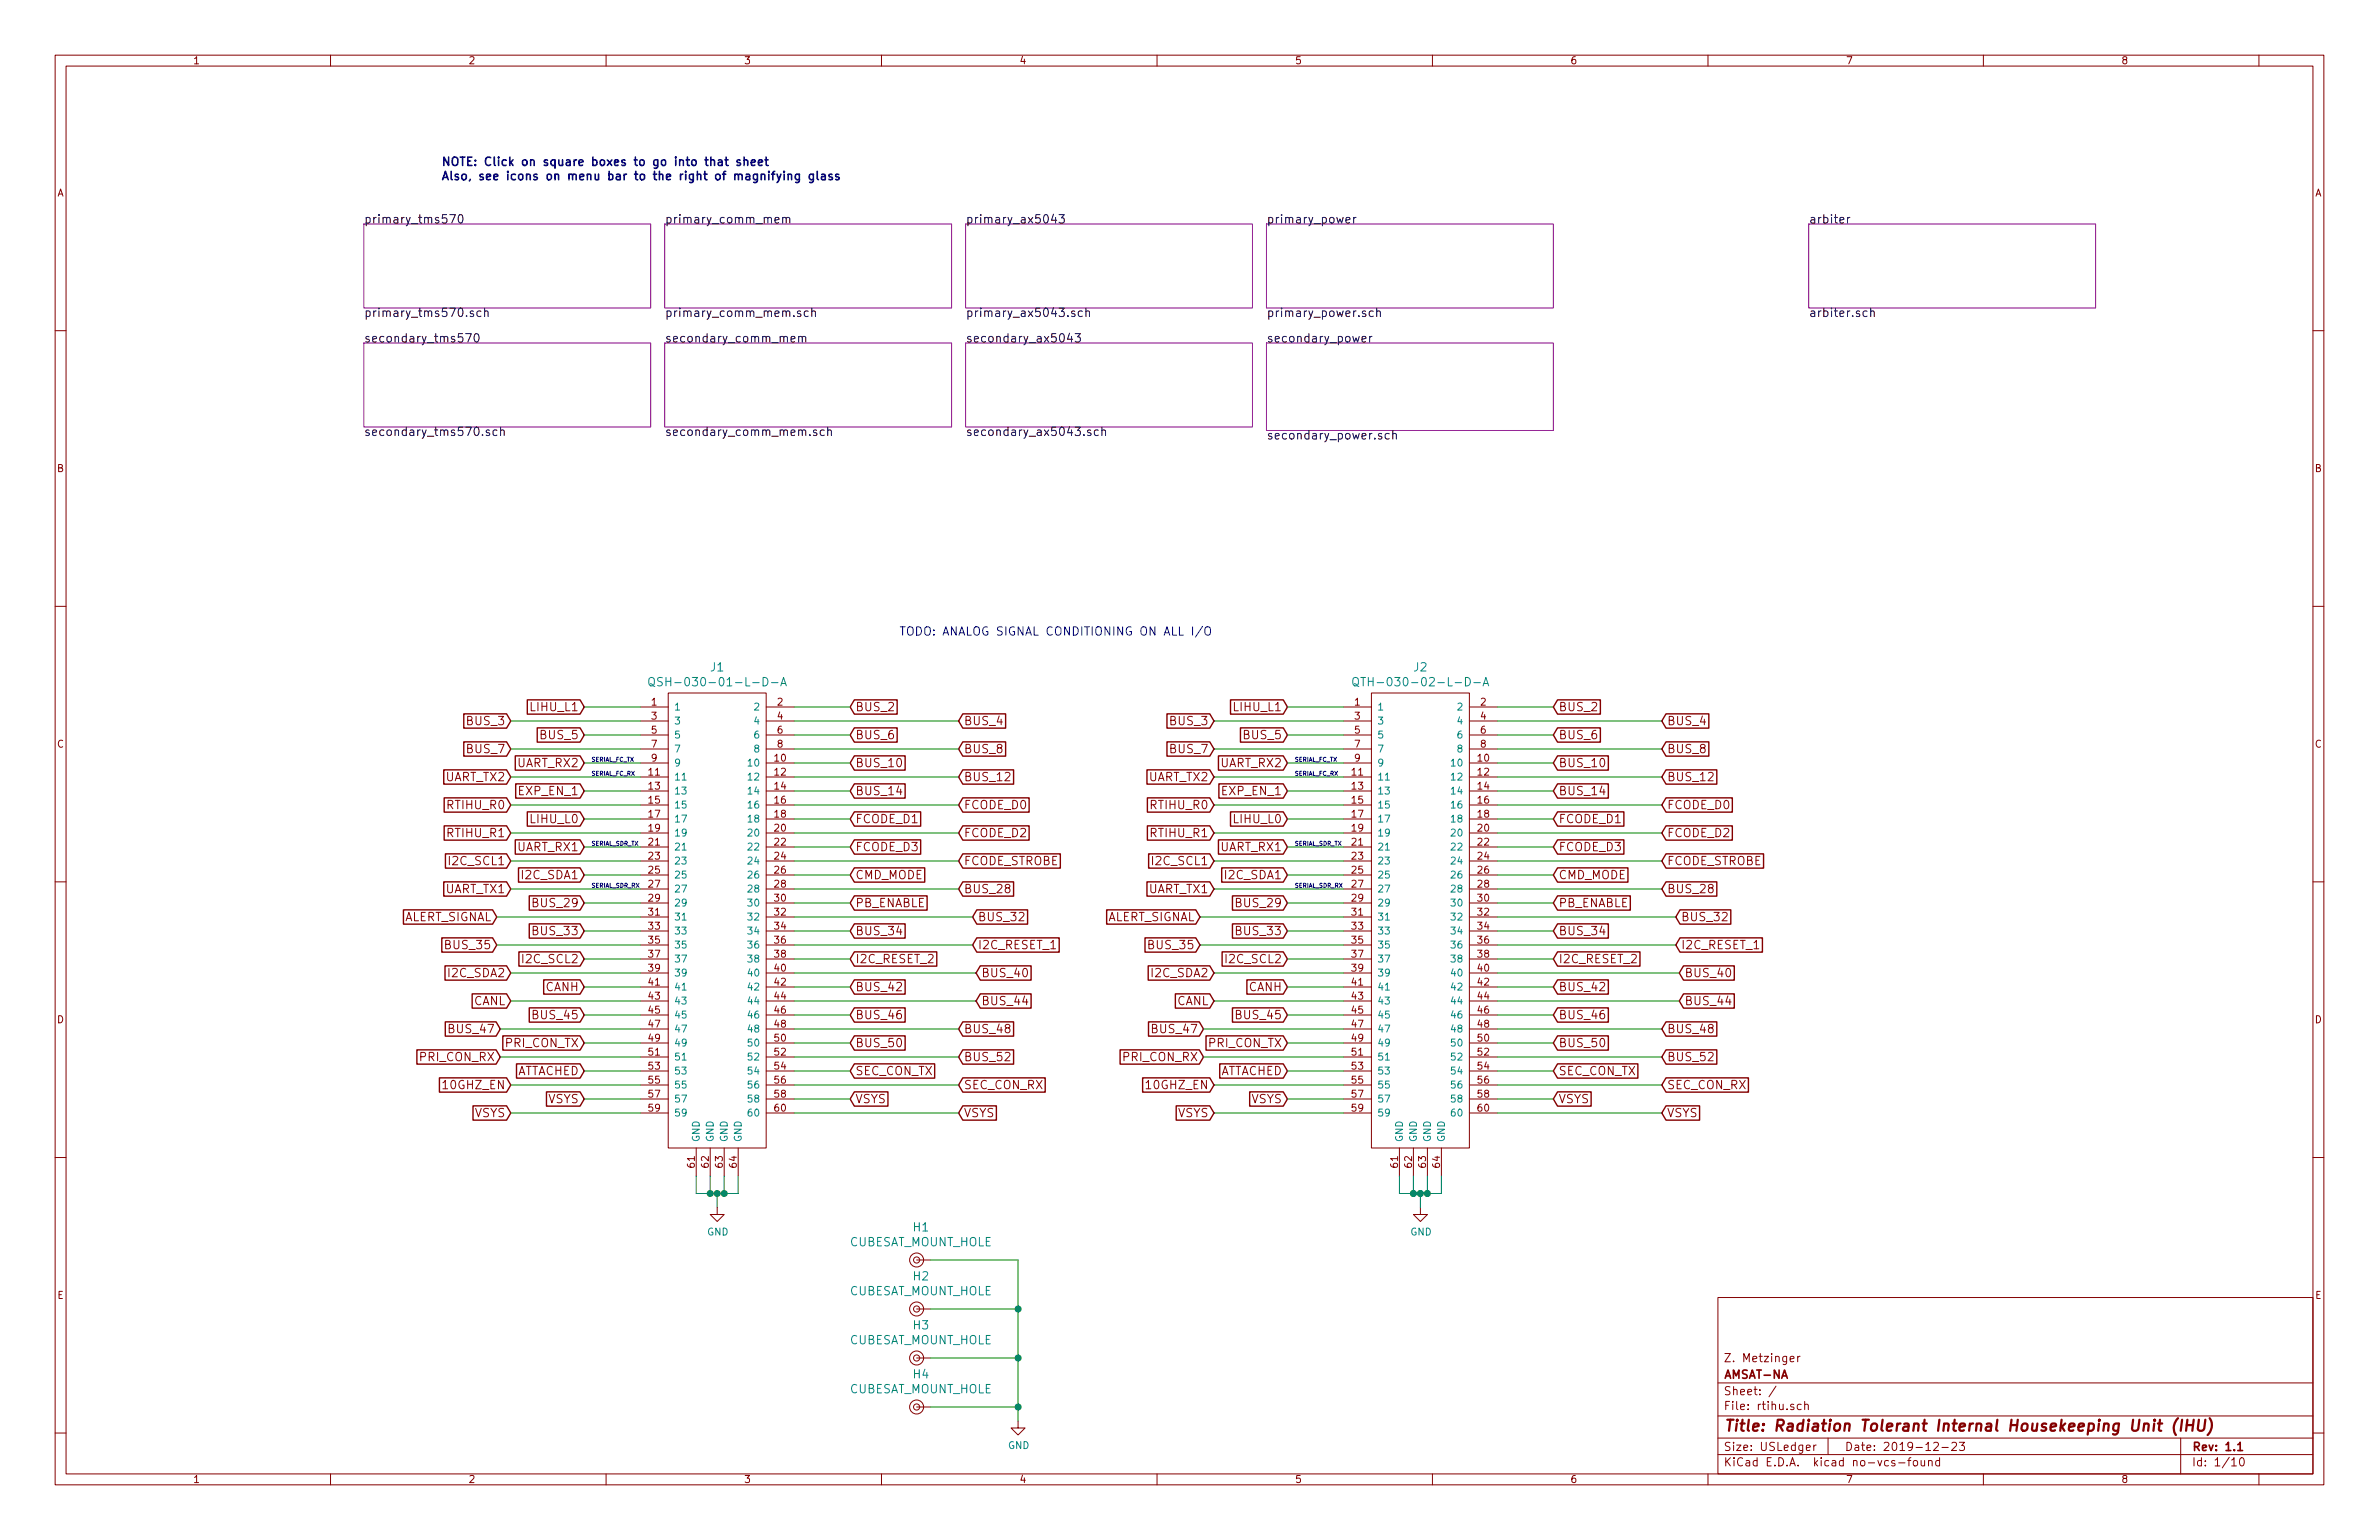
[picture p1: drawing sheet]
<svg xmlns="http://www.w3.org/2000/svg" width="432mm" height="279mm" viewBox="0 0 432 279" stroke-linecap="round" stroke-linejoin="round" font-family="sans-serif">
<defs><g id="words">
<text font-size="2.8" fill="#840000" x="312.8" y="259.7">Title: Radiation Tolerant Internal Housekeeping Unit (IHU)</text>
<g font-size="2.1" fill="#0000c2">
<text x="80" y="30.1">NOTE: Click on square boxes to go into that sheet</text>
<text x="80" y="32.7">Also, see icons on menu bar to the right of magnifying glass</text>
<text x="163.2" y="115.3">TODO: ANALOG SIGNAL CONDITIONING ON ALL I/O</text>
</g>
<g font-size="2.1">
<text x="66" y="40.5">primary_tms570</text>
<text x="120.6" y="40.5">primary_comm_mem</text>
<text x="175.3" y="40.5">primary_ax5043</text>
<text x="229.9" y="40.5">primary_power</text>
<text x="328.3" y="40.5">arbiter</text>
<text x="66" y="57.5">primary_tms570.sch</text>
<text x="120.6" y="57.5">primary_comm_mem.sch</text>
<text x="175.3" y="57.5">primary_ax5043.sch</text>
<text x="229.9" y="57.5">primary_power.sch</text>
<text x="328.3" y="57.5">arbiter.sch</text>
<text x="66" y="62.1">secondary_tms570</text>
<text x="120.6" y="62.1">secondary_comm_mem</text>
<text x="175.3" y="62.1">secondary_ax5043</text>
<text x="229.9" y="62.1">secondary_power</text>
<text x="66" y="79.1">secondary_tms570.sch</text>
<text x="120.6" y="79.1">secondary_comm_mem.sch</text>
<text x="175.3" y="79.1">secondary_ax5043.sch</text>
<text x="229.9" y="79.7">secondary_power.sch</text>
</g>
<g font-size="2.1" fill="#008484">
<text x="121" y="124.5">QSH-030-01-L-D-A</text>
<text x="129" y="121.8">J1</text>
<text x="248.7" y="124.5">QTH-030-02-L-D-A</text>
<text x="256.6" y="121.8">J2</text>
<text x="154" y="226.1">CUBESAT_MOUNT_HOLE</text>
<text x="165.8" y="223.4">H1</text>
<text x="165.8" y="232.3">H2</text>
<text x="154" y="235">CUBESAT_MOUNT_HOLE</text>
<text x="154" y="243.9">CUBESAT_MOUNT_HOLE</text>
<text x="165.8" y="241.2">H3</text>
<text x="165.8" y="250.1">H4</text>
<text x="154" y="252.8">CUBESAT_MOUNT_HOLE</text>
</g>
<g font-size="2.1" fill="#840000">
<text x="85" y="131.6">BUS_3</text>
<text x="96.5" y="129">LIHU_L1</text>
<text x="155.2" y="129">BUS_2</text>
<text x="174.9" y="131.6">BUS_4</text>
<text x="212.6" y="131.6">BUS_3</text>
<text x="224.2" y="129">LIHU_L1</text>
<text x="282.9" y="129">BUS_2</text>
<text x="302.5" y="131.6">BUS_4</text>
<text x="85" y="136.7">BUS_7</text>
<text x="98.3" y="134.1">BUS_5</text>
<text x="155.2" y="134.1">BUS_6</text>
<text x="174.9" y="136.7">BUS_8</text>
<text x="212.6" y="136.7">BUS_7</text>
<text x="225.9" y="134.1">BUS_5</text>
<text x="282.9" y="134.1">BUS_6</text>
<text x="302.5" y="136.7">BUS_8</text>
<text x="80.8" y="141.7">UART_TX2</text>
<text x="93.9" y="139.2">UART_RX2</text>
<text x="155.2" y="139.2">BUS_10</text>
<text x="174.9" y="141.7">BUS_12</text>
<text x="208.5" y="141.7">UART_TX2</text>
<text x="221.6" y="139.2">UART_RX2</text>
<text x="282.9" y="139.2">BUS_10</text>
<text x="302.5" y="141.7">BUS_12</text>
<text x="81.4" y="146.8">RTIHU_R0</text>
<text x="94.4" y="144.3">EXP_EN_1</text>
<text x="96.5" y="149.4">LIHU_L0</text>
<text x="155.2" y="144.3">BUS_14</text>
<text x="155.2" y="149.4">FCODE_D1</text>
<text x="174.9" y="146.8">FCODE_D0</text>
<text x="209" y="146.8">RTIHU_R0</text>
<text x="222" y="144.3">EXP_EN_1</text>
<text x="224.2" y="149.4">LIHU_L0</text>
<text x="282.9" y="144.3">BUS_14</text>
<text x="282.9" y="149.4">FCODE_D1</text>
<text x="302.5" y="146.8">FCODE_D0</text>
<text x="81.4" y="151.9">RTIHU_R1</text>
<text x="93.9" y="154.4">UART_RX1</text>
<text x="155.2" y="154.4">FCODE_D3</text>
<text x="174.9" y="151.9">FCODE_D2</text>
<text x="209" y="151.9">RTIHU_R1</text>
<text x="221.6" y="154.4">UART_RX1</text>
<text x="282.9" y="154.4">FCODE_D3</text>
<text x="302.5" y="151.9">FCODE_D2</text>
<text x="81.9" y="157">I2C_SCL1</text>
<text x="95" y="159.5">I2C_SDA1</text>
<text x="155.2" y="159.5">CMD_MODE</text>
<text x="174.9" y="157">FCODE_STROBE</text>
<text x="209.5" y="157">I2C_SCL1</text>
<text x="222.6" y="159.5">I2C_SDA1</text>
<text x="282.9" y="159.5">CMD_MODE</text>
<text x="302.5" y="157">FCODE_STROBE</text>
<text x="73" y="167.1">ALERT_SIGNAL</text>
<text x="80.8" y="162.1">UART_TX1</text>
<text x="97.1" y="164.6">BUS_29</text>
<text x="155.2" y="164.6">PB_ENABLE</text>
<text x="174.9" y="162.1">BUS_28</text>
<text x="177.4" y="167.1">BUS_32</text>
<text x="200.6" y="167.1">ALERT_SIGNAL</text>
<text x="208.5" y="162.1">UART_TX1</text>
<text x="224.7" y="164.6">BUS_29</text>
<text x="282.9" y="164.6">PB_ENABLE</text>
<text x="302.5" y="162.1">BUS_28</text>
<text x="305.1" y="167.1">BUS_32</text>
<text x="81.2" y="172.2">BUS_35</text>
<text x="97.1" y="169.7">BUS_33</text>
<text x="155.2" y="169.7">BUS_34</text>
<text x="177.4" y="172.2">I2C_RESET_1</text>
<text x="208.9" y="172.2">BUS_35</text>
<text x="224.7" y="169.7">BUS_33</text>
<text x="282.9" y="169.7">BUS_34</text>
<text x="305.1" y="172.2">I2C_RESET_1</text>
<text x="81.7" y="177.3">I2C_SDA2</text>
<text x="95.2" y="174.8">I2C_SCL2</text>
<text x="99" y="179.8">CANH</text>
<text x="155.2" y="174.8">I2C_RESET_2</text>
<text x="155.2" y="179.8">BUS_42</text>
<text x="178.1" y="177.3">BUS_40</text>
<text x="209.3" y="177.3">I2C_SDA2</text>
<text x="222.9" y="174.8">I2C_SCL2</text>
<text x="226.6" y="179.8">CANH</text>
<text x="282.9" y="174.8">I2C_RESET_2</text>
<text x="282.9" y="179.8">BUS_42</text>
<text x="305.7" y="177.3">BUS_40</text>
<text x="85.9" y="182.4">CANL</text>
<text x="97.1" y="184.9">BUS_45</text>
<text x="155.2" y="184.9">BUS_46</text>
<text x="178.1" y="182.4">BUS_44</text>
<text x="213.5" y="182.4">CANL</text>
<text x="224.7" y="184.9">BUS_45</text>
<text x="282.9" y="184.9">BUS_46</text>
<text x="305.7" y="182.4">BUS_44</text>
<text x="81.9" y="187.5">BUS_47</text>
<text x="91.8" y="190">PRI_CON_TX</text>
<text x="155.2" y="190">BUS_50</text>
<text x="174.9" y="187.5">BUS_48</text>
<text x="209.5" y="187.5">BUS_47</text>
<text x="219.4" y="190">PRI_CON_TX</text>
<text x="282.9" y="190">BUS_50</text>
<text x="302.5" y="187.5">BUS_48</text>
<text x="76.3" y="192.5">PRI_CON_RX</text>
<text x="80.8" y="197.6">10GHZ_EN</text>
<text x="93.4" y="195.1">ATTACHED</text>
<text x="155.2" y="195.1">SEC_CON_TX</text>
<text x="174.9" y="192.5">BUS_52</text>
<text x="174.9" y="197.6">SEC_CON_RX</text>
<text x="204" y="192.5">PRI_CON_RX</text>
<text x="208.5" y="197.6">10GHZ_EN</text>
<text x="221.1" y="195.1">ATTACHED</text>
<text x="282.9" y="195.1">SEC_CON_TX</text>
<text x="302.5" y="192.5">BUS_52</text>
<text x="302.5" y="197.6">SEC_CON_RX</text>
<text x="86.1" y="202.7">VSYS</text>
<text x="99.5" y="200.2">VSYS</text>
<text x="155.2" y="200.2">VSYS</text>
<text x="174.9" y="202.7">VSYS</text>
<text x="213.8" y="202.7">VSYS</text>
<text x="227.1" y="200.2">VSYS</text>
<text x="282.9" y="200.2">VSYS</text>
<text x="302.5" y="202.7">VSYS</text>
<text x="312.8" y="250.1">AMSAT-NA</text>
<text x="312.8" y="247.1">Z. Metzinger</text>
<text x="312.8" y="255.8">File: rtihu.sch</text>
<text x="312.8" y="253.1">Sheet: /</text>
<text x="312.8" y="263.2">Size: USLedger</text>
<text x="334.8" y="263.2">Date: 2019-12-23</text>
<text x="397.8" y="263.2">Rev: 1.1</text>
<text x="312.8" y="266">KiCad E.D.A. kicad no-vcs-found</text>
<text x="397.8" y="266">Id: 1/10</text>
</g>
<g font-size="1.8" fill="#840000">
<text x="35" y="11.6">1</text>
<text x="85" y="11.6">2</text>
<text x="135" y="11.6">3</text>
<text x="185" y="11.6">4</text>
<text x="235" y="11.6">5</text>
<text x="285" y="11.6">6</text>
<text x="335" y="11.6">7</text>
<text x="385" y="11.6">8</text>
<text x="10.4" y="35.6">A</text>
<text x="420.2" y="35.6">A</text>
<text x="10.4" y="85.6">B</text>
<text x="420.2" y="85.6">B</text>
<text x="118.3" y="128">1</text>
<text x="118.3" y="130.6">3</text>
<text x="141.1" y="128">2</text>
<text x="141.1" y="130.6">4</text>
<text x="245.9" y="128">1</text>
<text x="245.9" y="130.6">3</text>
<text x="268.8" y="128">2</text>
<text x="268.8" y="130.6">4</text>
<text x="10.4" y="135.6">C</text>
<text x="118.3" y="133.1">5</text>
<text x="118.3" y="135.6">7</text>
<text x="141.1" y="133.1">6</text>
<text x="141.1" y="135.6">8</text>
<text x="245.9" y="133.1">5</text>
<text x="245.9" y="135.6">7</text>
<text x="268.8" y="133.1">6</text>
<text x="268.8" y="135.6">8</text>
<text x="420.2" y="135.6">C</text>
<text x="117.8" y="140.7">11</text>
<text x="117.8" y="143.3">13</text>
<text x="118.3" y="138.2">9</text>
<text x="140.6" y="138.2">10</text>
<text x="140.6" y="140.7">12</text>
<text x="140.6" y="143.3">14</text>
<text x="245.4" y="140.7">11</text>
<text x="245.4" y="143.3">13</text>
<text x="245.9" y="138.2">9</text>
<text x="268.3" y="138.2">10</text>
<text x="268.3" y="140.7">12</text>
<text x="268.3" y="143.3">14</text>
<text x="117.8" y="145.8">15</text>
<text x="117.8" y="148.3">17</text>
<text x="140.6" y="145.8">16</text>
<text x="140.6" y="148.3">18</text>
<text x="245.4" y="145.8">15</text>
<text x="245.4" y="148.3">17</text>
<text x="268.3" y="145.8">16</text>
<text x="268.3" y="148.3">18</text>
<text x="117.8" y="153.4">21</text>
<text x="117.8" y="156">23</text>
<text x="117.8" y="150.9">19</text>
<text x="140.6" y="150.9">20</text>
<text x="140.6" y="153.4">22</text>
<text x="140.6" y="156">24</text>
<text x="245.4" y="153.4">21</text>
<text x="245.4" y="156">23</text>
<text x="245.4" y="150.9">19</text>
<text x="268.3" y="150.9">20</text>
<text x="268.3" y="153.4">22</text>
<text x="268.3" y="156">24</text>
<text x="117.8" y="158.5">25</text>
<text x="117.8" y="161">27</text>
<text x="140.6" y="158.5">26</text>
<text x="140.6" y="161">28</text>
<text x="245.4" y="158.5">25</text>
<text x="245.4" y="161">27</text>
<text x="268.3" y="158.5">26</text>
<text x="268.3" y="161">28</text>
<text x="117.8" y="166.1">31</text>
<text x="117.8" y="163.6">29</text>
<text x="140.6" y="163.6">30</text>
<text x="140.6" y="166.1">32</text>
<text x="245.4" y="166.1">31</text>
<text x="245.4" y="163.6">29</text>
<text x="268.3" y="163.6">30</text>
<text x="268.3" y="166.1">32</text>
<text x="117.8" y="168.7">33</text>
<text x="117.8" y="171.2">35</text>
<text x="117.8" y="173.7">37</text>
<text x="140.6" y="168.7">34</text>
<text x="140.6" y="171.2">36</text>
<text x="140.6" y="173.7">38</text>
<text x="245.4" y="168.7">33</text>
<text x="245.4" y="171.2">35</text>
<text x="245.4" y="173.7">37</text>
<text x="268.3" y="168.7">34</text>
<text x="268.3" y="171.2">36</text>
<text x="268.3" y="173.7">38</text>
<text x="117.8" y="178.8">41</text>
<text x="117.8" y="176.3">39</text>
<text x="140.6" y="176.3">40</text>
<text x="140.6" y="178.8">42</text>
<text x="245.4" y="178.8">41</text>
<text x="245.4" y="176.3">39</text>
<text x="268.3" y="176.3">40</text>
<text x="268.3" y="178.8">42</text>
<text x="10.4" y="185.6">D</text>
<text x="117.8" y="181.4">43</text>
<text x="117.8" y="183.9">45</text>
<text x="140.6" y="181.4">44</text>
<text x="140.6" y="183.9">46</text>
<text x="245.4" y="181.4">43</text>
<text x="245.4" y="183.9">45</text>
<text x="268.3" y="181.4">44</text>
<text x="268.3" y="183.9">46</text>
<text x="420.2" y="185.6">D</text>
<text x="117.8" y="191.5">51</text>
<text x="117.8" y="186.4">47</text>
<text x="117.8" y="189">49</text>
<text x="140.6" y="189">50</text>
<text x="140.6" y="191.5">52</text>
<text x="140.6" y="186.4">48</text>
<text x="245.4" y="191.5">51</text>
<text x="245.4" y="186.4">47</text>
<text x="245.4" y="189">49</text>
<text x="268.3" y="189">50</text>
<text x="268.3" y="191.5">52</text>
<text x="268.3" y="186.4">48</text>
<text x="117.8" y="194.1">53</text>
<text x="117.8" y="196.6">55</text>
<text x="140.6" y="194.1">54</text>
<text x="140.6" y="196.6">56</text>
<text x="245.4" y="194.1">53</text>
<text x="245.4" y="196.6">55</text>
<text x="268.3" y="194.1">54</text>
<text x="268.3" y="196.6">56</text>
<text x="117.8" y="199.1">57</text>
<text x="117.8" y="201.7">59</text>
<text x="140.6" y="201.7">60</text>
<text x="140.6" y="199.1">58</text>
<text x="245.4" y="199.1">57</text>
<text x="245.4" y="201.7">59</text>
<text x="268.3" y="201.7">60</text>
<text x="268.3" y="199.1">58</text>
<text x="126.1" y="211.8" transform="rotate(-90 126.1 211.8)">61</text>
<text x="128.7" y="211.8" transform="rotate(-90 128.7 211.8)">62</text>
<text x="131.2" y="211.8" transform="rotate(-90 131.2 211.8)">63</text>
<text x="133.7" y="211.8" transform="rotate(-90 133.7 211.8)">64</text>
<text x="253.7" y="211.8" transform="rotate(-90 253.7 211.8)">61</text>
<text x="256.3" y="211.8" transform="rotate(-90 256.3 211.8)">62</text>
<text x="258.8" y="211.8" transform="rotate(-90 258.8 211.8)">63</text>
<text x="261.4" y="211.8" transform="rotate(-90 261.4 211.8)">64</text>
<text x="10.4" y="235.6">E</text>
<text x="420.2" y="235.6">E</text>
<text x="35" y="269">1</text>
<text x="85" y="269">2</text>
<text x="135" y="269">3</text>
<text x="185" y="269">4</text>
<text x="235" y="269">5</text>
<text x="285" y="269">6</text>
<text x="335" y="269">7</text>
<text x="385" y="269">8</text>
</g>
<g font-size="1.8" fill="#008484">
<text x="122.3" y="128.9">1</text>
<text x="122.3" y="131.4">3</text>
<text x="137.1" y="128.9">2</text>
<text x="137.1" y="131.4">4</text>
<text x="249.9" y="128.9">1</text>
<text x="249.9" y="131.4">3</text>
<text x="264.7" y="128.9">2</text>
<text x="264.7" y="131.4">4</text>
<text x="122.3" y="134">5</text>
<text x="122.3" y="136.5">7</text>
<text x="137.1" y="134">6</text>
<text x="137.1" y="136.5">8</text>
<text x="249.9" y="134">5</text>
<text x="249.9" y="136.5">7</text>
<text x="264.7" y="134">6</text>
<text x="264.7" y="136.5">8</text>
<text x="122.3" y="139.1">9</text>
<text x="122.3" y="141.6">11</text>
<text x="136.1" y="139.1">10</text>
<text x="136.1" y="141.6">12</text>
<text x="249.9" y="139.1">9</text>
<text x="249.9" y="141.6">11</text>
<text x="263.7" y="139.1">10</text>
<text x="263.7" y="141.6">12</text>
<text x="122.3" y="144.1">13</text>
<text x="122.3" y="146.7">15</text>
<text x="122.3" y="149.2">17</text>
<text x="136.1" y="144.1">14</text>
<text x="136.1" y="146.7">16</text>
<text x="136.1" y="149.2">18</text>
<text x="249.9" y="144.1">13</text>
<text x="249.9" y="146.7">15</text>
<text x="249.9" y="149.2">17</text>
<text x="263.7" y="144.1">14</text>
<text x="263.7" y="146.7">16</text>
<text x="263.7" y="149.2">18</text>
<text x="122.3" y="154.3">21</text>
<text x="122.3" y="151.8">19</text>
<text x="136.1" y="151.8">20</text>
<text x="136.1" y="154.3">22</text>
<text x="249.9" y="154.3">21</text>
<text x="249.9" y="151.8">19</text>
<text x="263.7" y="151.8">20</text>
<text x="263.7" y="154.3">22</text>
<text x="122.3" y="156.8">23</text>
<text x="122.3" y="159.4">25</text>
<text x="122.3" y="161.9">27</text>
<text x="136.1" y="156.8">24</text>
<text x="136.1" y="159.4">26</text>
<text x="136.1" y="161.9">28</text>
<text x="249.9" y="156.8">23</text>
<text x="249.9" y="159.4">25</text>
<text x="249.9" y="161.9">27</text>
<text x="263.7" y="156.8">24</text>
<text x="263.7" y="159.4">26</text>
<text x="263.7" y="161.9">28</text>
<text x="122.3" y="167">31</text>
<text x="122.3" y="164.5">29</text>
<text x="136.1" y="164.5">30</text>
<text x="136.1" y="167">32</text>
<text x="249.9" y="167">31</text>
<text x="249.9" y="164.5">29</text>
<text x="263.7" y="164.5">30</text>
<text x="263.7" y="167">32</text>
<text x="122.3" y="169.5">33</text>
<text x="122.3" y="172.1">35</text>
<text x="136.1" y="169.5">34</text>
<text x="136.1" y="172.1">36</text>
<text x="249.9" y="169.5">33</text>
<text x="249.9" y="172.1">35</text>
<text x="263.7" y="169.5">34</text>
<text x="263.7" y="172.1">36</text>
<text x="122.3" y="179.7">41</text>
<text x="122.3" y="174.6">37</text>
<text x="122.3" y="177.2">39</text>
<text x="136.1" y="177.2">40</text>
<text x="136.1" y="179.7">42</text>
<text x="136.1" y="174.6">38</text>
<text x="249.9" y="179.7">41</text>
<text x="249.9" y="174.6">37</text>
<text x="249.9" y="177.2">39</text>
<text x="263.7" y="177.2">40</text>
<text x="263.7" y="179.7">42</text>
<text x="263.7" y="174.6">38</text>
<text x="122.3" y="182.2">43</text>
<text x="122.3" y="184.8">45</text>
<text x="136.1" y="182.2">44</text>
<text x="136.1" y="184.8">46</text>
<text x="249.9" y="182.2">43</text>
<text x="249.9" y="184.8">45</text>
<text x="263.7" y="182.2">44</text>
<text x="263.7" y="184.8">46</text>
<text x="122.3" y="187.3">47</text>
<text x="122.3" y="189.9">49</text>
<text x="136.1" y="189.9">50</text>
<text x="136.1" y="187.3">48</text>
<text x="249.9" y="187.3">47</text>
<text x="249.9" y="189.9">49</text>
<text x="263.7" y="189.9">50</text>
<text x="263.7" y="187.3">48</text>
<text x="122.3" y="192.4">51</text>
<text x="122.3" y="194.9">53</text>
<text x="122.3" y="197.5">55</text>
<text x="136.1" y="192.4">52</text>
<text x="136.1" y="194.9">54</text>
<text x="136.1" y="197.5">56</text>
<text x="249.9" y="192.4">51</text>
<text x="249.9" y="194.9">53</text>
<text x="249.9" y="197.5">55</text>
<text x="263.7" y="192.4">52</text>
<text x="263.7" y="194.9">54</text>
<text x="263.7" y="197.5">56</text>
<text x="122.3" y="200">57</text>
<text x="122.3" y="202.6">59</text>
<text x="136.1" y="202.6">60</text>
<text x="136.1" y="200">58</text>
<text x="249.9" y="200">57</text>
<text x="249.9" y="202.6">59</text>
<text x="263.7" y="202.6">60</text>
<text x="263.7" y="200">58</text>
<text x="127" y="207.3" transform="rotate(-90 127 207.3)">GND</text>
<text x="129.5" y="207.3" transform="rotate(-90 129.5 207.3)">GND</text>
<text x="132.1" y="207.3" transform="rotate(-90 132.1 207.3)">GND</text>
<text x="134.6" y="207.3" transform="rotate(-90 134.6 207.3)">GND</text>
<text x="254.6" y="207.3" transform="rotate(-90 254.6 207.3)">GND</text>
<text x="257.2" y="207.3" transform="rotate(-90 257.2 207.3)">GND</text>
<text x="259.7" y="207.3" transform="rotate(-90 259.7 207.3)">GND</text>
<text x="262.3" y="207.3" transform="rotate(-90 262.3 207.3)">GND</text>
<text x="128.3" y="224.2">GND</text>
<text x="256" y="224.2">GND</text>
<text x="183" y="262.9">GND</text>
</g>
<g font-size="1.1" fill="#0000c2">
<text x="107.3" y="140.7">SERIAL_FC_RX</text>
<text x="107.3" y="138.2">SERIAL_FC_TX</text>
<text x="234.9" y="140.7">SERIAL_FC_RX</text>
<text x="234.9" y="138.2">SERIAL_FC_TX</text>
<text x="107.3" y="153.4">SERIAL_SDR_TX</text>
<text x="234.9" y="153.4">SERIAL_SDR_TX</text>
<text x="107.3" y="161.1">SERIAL_SDR_RX</text>
<text x="234.9" y="161.1">SERIAL_SDR_RX</text>
</g>
</g></defs>
<g fill="none" stroke="#840000" stroke-width=".18">
<path d="M10 10h411.8v259.4h-411.8zM12 12h407.8v255.4h-407.8zM60 10v2M110 10v2M160 10v2M210 10v2M260 10v2M310 10v2M360 10v2M410 10v2M10 60h2M419.8 60h2"/>
<path d="M10 110h2M419.8 110h2M116.2 128.3h5.1M116.2 130.8h5.1M116.2 133.4h5.1M116.2 135.9h5.1M116.2 138.4h5.1M121.3 125.7h17.8v82.6h-17.8zM139.1 128.3h5M139.1 130.8h5M139.1 133.4h5M139.1 135.9h5"/>
<path d="M139.1 138.4h5M243.8 128.3h5.1M243.8 130.8h5.1M243.8 133.4h5.1M243.8 135.9h5.1M243.8 138.4h5.1M248.9 125.7h17.8v82.6h-17.8zM266.7 128.3h5.1M266.7 130.8h5.1M266.7 133.4h5.1M266.7 135.9h5.1M266.7 138.4h5.1"/>
<path d="M10 160h2M116.2 151.1h5.1M116.2 141h5.1M116.2 153.7h5.1M116.2 143.5h5.1M116.2 156.2h5.1M116.2 146.1h5.1M116.2 158.8h5.1M116.2 148.6h5.1M139.1 151.1h5M139.1 141h5M139.1 153.7h5"/>
<path d="M139.1 143.5h5M139.1 156.2h5M139.1 146.1h5M139.1 158.8h5M139.1 148.6h5M243.8 151.1h5.1M243.8 141h5.1M243.8 153.7h5.1M243.8 143.5h5.1M243.8 156.2h5.1M243.8 146.1h5.1M243.8 158.8h5.1"/>
<path d="M243.8 148.6h5.1M266.7 151.1h5.1M266.7 141h5.1M266.7 153.7h5.1M266.7 143.5h5.1M266.7 156.2h5.1M266.7 146.1h5.1M266.7 158.8h5.1M266.7 148.6h5.1M419.8 160h2M116.2 163.8h5.1M116.2 176.5h5.1"/>
<path d="M116.2 166.4h5.1M116.2 179.1h5.1M116.2 168.9h5.1M116.2 171.5h5.1M116.2 161.3h5.1M116.2 174h5.1M139.1 163.8h5M139.1 176.5h5M139.1 166.4h5M139.1 179.1h5M139.1 168.9h5M139.1 171.5h5"/>
<path d="M139.1 161.3h5M139.1 174h5M243.8 163.8h5.1M243.8 176.5h5.1M243.8 166.4h5.1M243.8 179.1h5.1M243.8 168.9h5.1M243.8 171.5h5.1M243.8 161.3h5.1M243.8 174h5.1M266.7 163.8h5.1M266.7 176.5h5.1"/>
<path d="M266.7 166.4h5.1M266.7 179.1h5.1M266.7 168.9h5.1M266.7 171.5h5.1M266.7 161.3h5.1M266.7 174h5.1M116.2 189.2h5.1M116.2 191.8h5.1M116.2 181.6h5.1M116.2 194.3h5.1M116.2 184.2h5.1M116.2 196.9h5.1"/>
<path d="M116.2 186.7h5.1M116.2 199.4h5.1M139.1 189.2h5M139.1 191.8h5M139.1 181.6h5M139.1 194.3h5M139.1 184.2h5M139.1 196.9h5M139.1 186.7h5M139.1 199.4h5M243.8 189.2h5.1M243.8 191.8h5.1"/>
<path d="M243.8 181.6h5.1M243.8 194.3h5.1M243.8 184.2h5.1M243.8 196.9h5.1M243.8 186.7h5.1M243.8 199.4h5.1M266.7 189.2h5.1M266.7 191.8h5.1M266.7 181.6h5.1M266.7 194.3h5.1M266.7 184.2h5.1M266.7 196.9h5.1"/>
<path d="M266.7 186.7h5.1M266.7 199.4h5.1M10 210h2M116.2 201.9h5.1M126.4 208.3v5.1M128.9 208.3v5.1M130.2 219.1v1.2h1.2l-1.2 1.3-1.3-1.3h1.3M131.4 208.3v5.1M134 208.3v5.1M139.1 201.9h5M243.8 201.9h5.1M254 208.3v5.1"/>
<path d="M256.5 208.3v5.1M257.8 219.1v1.2h1.3l-1.3 1.3-1.3-1.3h1.3M259.1 208.3v5.1M261.6 208.3v5.1M266.7 201.9h5.1M419.8 210h2M166.4 228.6h2.5M166.4 237.5h2.5M311.8 235.4h108v32h-108zM10 260h2M166.4 246.4h2.5M166.4 255.3h2.5"/>
<path d="M184.8 257.8v1.3h1.3l-1.3 1.3-1.3-1.3h1.3M311.8 256.9h108M311.8 250.9h108M322.4 251.5l-1.3 1.9M324.9 246.6l.7-.2v-.2l-.5-.1-.2 .2 .1 .7h.6M326.3 246.1v1M326.7 246.1l-.3 .1-.1 .2M326.9 254.8h-.4l-.3 .2 .1 .6 .2 .2 .4-.1M327.6 254.9v-.1a.37 .37 0 0 1 .6 .2v.8M327.6 254.3v1.5M419.8 260h2M60 267.4v2"/>
<path d="M110 267.4v2M160 267.4v2M210 267.4v2M260 267.4v2M310 267.4v2M311.8 263.9h108M311.8 260.9h108M327.9 262.7l.7-.2-.1-.2-.4-.1-.2 .2v.7h.6M329.2 262.2v1M329.6 262.2l-.4 .3M331.8 260.9v3M344.6 265.4h1.2"/>
<path d="M346.3 265h.5M346.8 264.5l-.3 .2v1.3M347.3 265.1l.2-.1 .5 .1v.7l-.2 .2-.5-.2zM348.7 265l.1 .9 .3 .1 .2-.2M349.3 265v1M350 265.1l.1-.1a.37 .37 0 0 1 .6 .2v.8M350 265v1M351 261.8l.6-.1 .2 .4-.9 1.1h.9M352 265h-.4l-.3 .3 .2 .6h.5M352 264.5v1.5M352.5 262.6h1.1M354.3 261.8l.2-.1h.3l.3 .1v.3v.2l-.9 .9h.9"/>
<path d="M355.6 261.7h1l-.5 .6 .4 .1v.6l-.2 .2-.7-.2M360 267.4v2M395.8 260.9v6.5M405.1 264.9l.4-.4v1.5M405.1 266h.8M406.6 264.6l.3-.1a.86 .86 0 0 1 .1 1.5 .79 .79 0 0 1-.4-1.4zM410 267.4v2"/>
<circle cx="166.4" cy="237.5" r=".56"/>
<circle cx="166.4" cy="228.6" r=".56"/>
<circle cx="166.4" cy="237.5" r="1.27"/>
<circle cx="166.4" cy="228.6" r="1.27"/>
<circle cx="166.4" cy="255.3" r=".56"/>
<circle cx="166.4" cy="255.3" r="1.27"/>
<circle cx="166.4" cy="246.4" r=".56"/>
<circle cx="166.4" cy="246.4" r="1.27"/>
</g>
<path d="M406.2 262.1l.4-.4v1.5M406.2 263.2h.8" fill="none" stroke="#840000" stroke-width=".3"/>
<path d="M391 258.3l-.1 1.3M391.1 257.6v.2l.1-.1-.1-.1v.2M391.7 258.3h.8M392 257.6l-.2 1.7 .1 .2 .4 .1M395.3 257.3a2.37 2.37 0 0 0-.4 3.1M396.1 257.6l-.3 2M396.9 258.5h1.1M397 257.6l-.2 2M398.2 257.6l-.3 2M399.1 257.6l-.2 1.6 .2 .3a.66 .66 0 0 0 1-.3l.2-1.6M401.1 257.3a2.31 2.31 0 0 1-.4 3.1" fill="none" stroke="#840000" stroke-width=".41"/>
<path d="M66 40.6h52.1v15.3h-52.1zM120.6 40.6h52.1v15.3h-52.1zM175.3 40.6h52v15.3h-52zM229.9 40.6h52v15.3h-52zM328.3 40.6h52.1v15.3h-52.1zM66 62.2h52.1v15.3h-52.1zM120.6 62.2h52.1v15.3h-52.1zM175.3 62.2h52v15.3h-52zM229.9 62.2h52v15.9h-52z" fill="none" stroke="#840084" stroke-width=".18"/>
<g fill="none" stroke="#000" stroke-width=".18">
<path d="M81.6 38.9h1.1l-.7 1.6M83.3 39.1l.4-.2a.97 .97 0 0 1 0 1.6 .84 .84 0 0 1-.4-1.4zM140.7 40l.7-.2-.1-.3-.4-.1-.2 .2v.8h.6M142.1 39.6l.2-.2 .3 .1 .1 1M142.1 39.4v1.1M142.7 39.6a.36 .36 0 0 1 .3-.2 .36 .36 0 0 1 .4 .2v.9M191.2 38.9l-.3 1.1h.9M191.6 39.4v1.1M192.2 38.9h1l-.5 .6 .4 .1v.7l-.2 .2h-.4l-.3-.2M244.3 40l.7-.2v-.3l-.5-.1-.2 .2 .1 .8h.6M245.7 39.4v1.1M246.1 39.4l-.3 .1-.1 .2"/>
<path d="M335.3 39.4v1.1M335.8 39.4l-.5 .3M85.9 56.5l-.4-.1-.2 .2 .1 .2 .5 .2v.4h-.6M87.3 56.5l-.4-.1-.3 .3v.4l.1 .3h.6M88 56.5l.2-.1 .3 .1 .1 .9M88 55.9v1.5M145.3 56.5a.37 .37 0 0 0-.6 .1l.1 .2 .6 .3-.2 .3h-.5M146.7 56.5l-.4-.1-.3 .3v.4l.1 .3h.6M147.3 56.5h.1a.37 .37 0 0 1 .6 .1v.8M147.3 55.9v1.5M195.1 56.5l-.4-.1-.2 .2 .1 .2 .5 .2v.4h-.6M196.4 56.5l-.4-.1-.3 .3v.4l.2 .3h.5"/>
<path d="M197.1 56.5l.2-.1 .4 .1v.9M197.1 55.9v1.5M249.3 56.5l-.5-.1-.3 .3v.4l.2 .3h.6M249.9 56.5h.1a.37 .37 0 0 1 .5 .1v.8M249.9 55.9v1.5M338.9 56.5l-.4-.1-.3 .3v.4l.1 .3h.6M339.5 56.5l.3-.1 .3 .1 .1 .9M339.5 55.9v1.5M84.5 60.5h1l-.6 1.6M86.2 60.7l.2-.2a.82 .82 0 0 1 .6 .7 .82 .82 0 0 1-.3 .8l-.1 .1a.84 .84 0 0 1-.4-1.4zM88.8 78.1a.37 .37 0 0 0-.6 .1l.1 .2 .6 .3-.2 .3-.5-.1M90.2 78.1l-.4-.1-.3 .3 .1 .6h.6"/>
<path d="M90.9 78.1l.2-.1 .3 .1 .1 .9M90.9 77.5v1.5M143.6 61.5l.7-.1-.1-.3-.4-.1-.2 .2v.8h.6M145 61.2l.2-.2 .3 .1 .1 1M145 61v1.1M145.6 61.2l.2-.2 .4 .1 .1 1M148.2 78.1l-.3-.1-.2 .2v.2l.5 .2v.3h-.5M149.6 78.1l-.4-.1-.3 .3v.4l.1 .2h.6M150.2 78.1l.3-.1 .3 .1 .1 .9M150.2 77.5v1.5M194.1 60.5l-.3 1h.9M194.5 61v1.1"/>
<path d="M195.1 60.5h1l-.5 .6 .4 .1v.7l-.2 .2h-.4l-.3-.2M198 78.1a.37 .37 0 0 0-.6 .1l.1 .2 .5 .3-.2 .3-.4-.1M199.3 78.1l-.4-.1-.3 .3 .2 .6h.5M200 78.1h.1a.37 .37 0 0 1 .6 .1v.8M200 77.5v1.5M247.2 61.5l.7-.1v-.3l-.5-.1-.2 .2 .1 .8h.6M248.6 61v1.1M249 61l-.4 .3M252.1 78.7l-.4-.1-.3 .3v.4l.2 .3h.5M252.8 78.8l.2-.2 .4 .1v1M252.8 78.1v1.6"/>
</g>
<g fill="none" stroke="#0000c2" stroke-width=".3">
<path d="M131.6 29h.6M131.8 28.5v1.3l.4 .2M134.3 29.1l-.3-.1-.2 .2v.2l.5 .2v.3h-.5M135.1 29.1a.37 .37 0 0 1 .6 .1v.8M135.1 28.5v1.5M136.4 29.5l.7-.1-.1-.3-.4-.1-.2 .2v.7h.6M137.7 29.5l.7-.1-.1-.3-.4-.1-.2 .2v.7h.6M138.8 29h.6M139 28.5v1.3l.1 .1 .3 .1M141.7 31.6l-.5 1.4-.2 .1M142.3 31.1v.1M142.3 31.6v1"/>
<path d="M143.1 31.7l.2-.1 .3 .1 .1 .9M143.1 31.6v1M145.1 31.6v1.2l-.3 .3-.4-.1M145.1 31.7l-.5-.1-.3 .3v.4l.2 .2h.6M147.6 31.6v1.2l-.3 .3-.3-.1M147.6 31.7l-.4-.1-.3 .3v.4l.1 .2h.6M148.3 31.1v1.3l.3 .2M149.1 31.7h.6l.1 .9M149.8 32h-.5a.31 .31 0 0 0-.2 .3 .31 .31 0 0 0 .2 .3l.5-.1M151 31.7a.37 .37 0 0 0-.6 .1l.1 .2 .6 .3-.2 .3-.5-.1M152.2 31.7l-.3-.1-.2 .2v.2l.5 .2v.3h-.5"/>
</g>
<g fill="none" stroke="#840000" stroke-width=".25">
<path d="M80.5 139.7h11.4l.8 1.3-.8 1.3h-11.4zM84.2 129.5h7.7l.8 1.3-.8 1.3h-7.7zM84.2 134.6h7.7l.8 1.3-.8 1.3h-7.7zM93.5 137.1h11.8l.7 1.3-.7 1.3h-11.8zM95.7 127h9.6l.7 1.3-.7 1.3h-9.6zM97.5 132.1h7.8l.7 1.3-.7 1.2h-7.8zM155.1 127h7.7v2.6h-7.7l-.8-1.3zM155.1 132.1h7.7v2.5h-7.7l-.8-1.2zM155.1 137.1h9.2v2.6h-9.2l-.8-1.3zM174.8 134.6h7.7v2.6h-7.7l-.8-1.3zM174.8 139.7h9.2v2.6h-9.2l-.8-1.3zM174.8 129.5h7.7v2.6h-7.7l-.8-1.3z"/>
<path d="M208.2 139.7h11.4l.7 1.3-.7 1.3h-11.4zM211.8 129.5h7.8l.7 1.3-.7 1.3h-7.8zM211.8 134.6h7.8l.7 1.3-.7 1.3h-7.8zM221.2 137.1h11.7l.8 1.3-.8 1.3h-11.7zM223.3 127h9.6l.8 1.3-.8 1.3h-9.6zM225.1 132.1h7.8l.8 1.3-.8 1.2h-7.8zM282.7 127h7.8v2.6h-7.8l-.8-1.3zM282.7 132.1h7.8v2.5h-7.8l-.8-1.2zM282.7 137.1h9.2v2.6h-9.2l-.8-1.3zM302.4 129.5h7.8v2.6h-7.8l-.8-1.3zM302.4 134.6h7.8v2.6h-7.8l-.8-1.3zM302.4 139.7h9.2v2.6h-9.2l-.8-1.3z"/>
<path d="M80.5 160h11.4l.8 1.3-.8 1.3h-11.4zM80.6 144.8h11.3l.8 1.3-.8 1.2h-11.3zM80.6 149.8h11.3l.8 1.3-.8 1.3h-11.3zM80.8 154.9h11.1l.8 1.3-.8 1.3h-11.1zM93.5 152.4h11.8l.7 1.3-.7 1.3h-11.8zM93.6 142.2h11.7l.7 1.3-.7 1.3h-11.7zM94.1 157.5h11.2l.7 1.3-.7 1.2h-11.2zM95.7 147.3h9.6l.7 1.3-.7 1.3h-9.6zM155.1 142.2h9.2v2.6h-9.2l-.8-1.3zM155.1 147.3h12v2.6h-12l-.8-1.3zM155.1 152.4h12v2.6h-12l-.8-1.3zM155.1 157.5h12.7v2.5h-12.7l-.8-1.2z"/>
<path d="M174.8 144.8h12v2.5h-12l-.8-1.2zM174.8 149.8h12v2.6h-12l-.8-1.3zM174.8 154.9h17.7v2.6h-17.7l-.8-1.3zM174.8 160h9.2v2.6h-9.2l-.8-1.3zM208.2 160h11.4l.7 1.3-.7 1.3h-11.4zM208.3 144.8h11.3l.7 1.3-.7 1.2h-11.3zM208.3 149.8h11.3l.7 1.3-.7 1.3h-11.3zM208.5 154.9h11.1l.7 1.3-.7 1.3h-11.1zM221.2 152.4h11.7l.8 1.3-.8 1.3h-11.7zM221.2 142.2h11.7l.8 1.3-.8 1.3h-11.7zM221.7 157.5h11.2l.8 1.3-.8 1.2h-11.2zM223.3 147.3h9.6l.8 1.3-.8 1.3h-9.6z"/>
<path d="M282.7 142.2h9.2v2.6h-9.2l-.8-1.3zM282.7 147.3h12v2.6h-12l-.8-1.3zM282.7 152.4h12v2.6h-12l-.8-1.3zM282.7 157.5h12.8v2.5h-12.8l-.8-1.2zM302.4 144.8h12v2.5h-12l-.8-1.2zM302.4 149.8h12v2.6h-12l-.8-1.3zM302.4 154.9h17.7v2.6h-17.7l-.8-1.3zM302.4 160h9.2v2.6h-9.2l-.8-1.3zM73.2 165.1h16.2l.8 1.3-.8 1.3h-16.2zM80.2 170.2h9.2l.8 1.3-.8 1.2h-9.2zM80.8 175.2h11.1l.8 1.3-.8 1.3h-11.1zM94.2 172.7h11.1l.7 1.3-.7 1.3h-11.1z"/>
<path d="M96.1 162.5h9.2l.7 1.3-.7 1.3h-9.2zM96.1 167.6h9.2l.7 1.3-.7 1.3h-9.2zM98.7 177.8h6.6l.7 1.3-.7 1.3h-6.6zM155.1 162.5h13.2v2.6h-13.2l-.8-1.3zM155.1 167.6h9.2v2.6h-9.2l-.8-1.3zM155.1 172.7h14.9v2.6h-14.9l-.8-1.3zM155.1 177.8h9.2v2.6h-9.2l-.8-1.3zM177.3 165.1h9.2v2.6h-9.2l-.8-1.3zM177.3 170.2h15v2.5h-15l-.8-1.2zM177.9 175.2h9.2v2.6h-9.2l-.7-1.3zM200.9 165.1h16.1l.8 1.3-.8 1.3h-16.1zM207.8 170.2h9.2l.8 1.3-.8 1.2h-9.2z"/>
<path d="M208.4 175.2h11.2l.7 1.3-.7 1.3h-11.2zM221.8 172.7h11.1l.8 1.3-.8 1.3h-11.1zM223.7 162.5h9.2l.8 1.3-.8 1.3h-9.2zM223.7 167.6h9.2l.8 1.3-.8 1.3h-9.2zM226.3 177.8h6.6l.8 1.3-.8 1.3h-6.6zM282.7 162.5h13.2v2.6h-13.2l-.8-1.3zM282.7 167.6h9.2v2.6h-9.2l-.8-1.3zM282.7 172.7h15v2.6h-15l-.8-1.3zM282.7 177.8h9.2v2.6h-9.2l-.8-1.3zM304.9 165.1h9.2v2.6h-9.2l-.7-1.3zM304.9 170.2h15v2.5h-15l-.7-1.2zM305.6 175.2h9.2v2.6h-9.2l-.8-1.3z"/>
<path d="M75.7 190.5h14.3l.8 1.3-.8 1.3h-14.3zM79.8 195.6h12.1l.8 1.3-.8 1.2h-12.1zM80.8 185.4h9.2l.8 1.3-.8 1.3h-9.2zM85.7 180.3h6.2l.8 1.3-.8 1.3h-6.2zM91.3 187.9h14l.7 1.3-.7 1.3h-14zM93.8 193h11.5l.7 1.3-.7 1.3h-11.5zM96.1 182.9h9.2l.7 1.3-.7 1.2h-9.2zM99.2 198.1h6.1l.7 1.3-.7 1.3h-6.1zM155.1 182.9h9.2v2.5h-9.2l-.8-1.2zM155.1 187.9h9.2v2.6h-9.2l-.8-1.3zM155.1 193h14.5v2.6h-14.5l-.8-1.3zM155.1 198.1h6.1v2.6h-6.1l-.8-1.3z"/>
<path d="M174.8 185.4h9.2v2.6h-9.2l-.8-1.3zM174.8 190.5h9.2v2.6h-9.2l-.8-1.3zM174.8 195.6h14.9v2.5h-14.9l-.8-1.2zM177.9 180.3h9.2v2.6h-9.2l-.7-1.3zM203.3 190.5h14.4l.7 1.3-.7 1.3h-14.4zM207.4 195.6h12.2l.7 1.3-.7 1.2h-12.2zM208.5 185.4h9.2l.7 1.3-.7 1.3h-9.2zM213.3 180.3h6.3l.7 1.3-.7 1.3h-6.3zM218.9 187.9h14l.8 1.3-.8 1.3h-14zM221.4 193h11.5l.8 1.3-.8 1.3h-11.5zM223.7 182.9h9.2l.8 1.3-.8 1.2h-9.2zM226.8 198.1h6.1l.8 1.3-.8 1.3h-6.1z"/>
<path d="M282.7 182.9h9.2v2.5h-9.2l-.8-1.2zM282.7 187.9h9.2v2.6h-9.2l-.8-1.3zM282.7 193h14.6v2.6h-14.6l-.8-1.3zM282.7 198.1h6.1v2.6h-6.1l-.8-1.3zM302.4 185.4h9.2v2.6h-9.2l-.8-1.3zM302.4 190.5h9.2v2.6h-9.2l-.8-1.3zM302.4 195.6h14.9v2.5h-14.9l-.8-1.2zM305.6 180.3h9.2v2.6h-9.2l-.8-1.3zM85.9 200.6h6l.8 1.3-.8 1.3h-6zM174.8 200.6h6v2.6h-6l-.8-1.3zM213.5 200.6h6.1l.7 1.3-.7 1.3h-6.1zM302.4 200.6h6.1v2.6h-6.1l-.8-1.3z"/>
</g>
<g fill="none" stroke="#008484" stroke-width=".18">
<path d="M117.8 123.1l.3-.2a.53 .53 0 0 1 .7 .5v.5a.51 .51 0 0 1-.8 .5 1.14 1.14 0 0 1-.2-1.3zM118 124.1h.3l.5 .5M120.2 123l-.6-.1-.2 .1v.5l.7 .3 .1 .3-.3 .3h-.5M140 123.9h1.2M141.7 124.4l.5-1.5 .5 1.5M141.9 124h.7M245.6 123.1a.53 .53 0 0 1 .9 0 1.01 1.01 0 0 1-.3 1.3 .5 .5 0 0 1-.7-.5zM245.8 124.1h.3l.5 .5M247 122.9h.9M247.4 122.9v1.5M267.5 123.9h1.2M269.2 124.4l.5-1.5 .5 1.5"/>
<path d="M269.3 124h.8"/>
</g>
<path d="M216.5 113.7v1.5M218.3 113.6l-1.3 2M218.8 113.9a.51 .51 0 0 1 .6-.2 .51 .51 0 0 1 .3 .5v.5a.51 .51 0 0 1-.5 .6 .51 .51 0 0 1-.5-.6z" fill="none" stroke="#0000c2" stroke-width=".18"/>
<g fill="none" stroke="#008400" stroke-width=".18">
<path d="M92.7 130.8h23.5M92.7 135.9h23.5M106 128.3h10.2M106 133.4h10.2M106 138.4h10.2M144.1 128.3h10.2M144.1 130.8h29.9M144.1 133.4h10.2M144.1 135.9h29.9M144.1 138.4h10.2M220.3 130.8h23.5M220.3 135.9h23.5"/>
<path d="M233.7 128.3h10.1M233.7 133.4h10.1M233.7 138.4h10.1M271.8 128.3h10.1M271.8 130.8h29.8M271.8 133.4h10.1M271.8 135.9h29.8M271.8 138.4h10.1M92.7 141h23.5M92.7 146.1h23.5M92.7 151.1h23.5M92.7 156.2h23.5"/>
<path d="M106 143.5h10.2M106 148.6h10.2M106 153.7h10.2M106 158.8h10.2M144.1 141h29.9M144.1 143.5h10.2M144.1 146.1h29.9M144.1 148.6h10.2M144.1 151.1h29.9M144.1 153.7h10.2M144.1 156.2h29.9M144.1 158.8h10.2"/>
<path d="M220.3 141h23.5M220.3 146.1h23.5M220.3 151.1h23.5M220.3 156.2h23.5M233.7 143.5h10.1M233.7 148.6h10.1M233.7 153.7h10.1M233.7 158.8h10.1M271.8 141h29.8M271.8 143.5h10.1M271.8 146.1h29.8M271.8 148.6h10.1"/>
<path d="M271.8 151.1h29.8M271.8 153.7h10.1M271.8 156.2h29.8M271.8 158.8h10.1M90.2 166.4h26M90.2 171.5h26M92.7 161.3h23.5M92.7 176.5h23.5M106 163.8h10.2M106 168.9h10.2M106 174h10.2M106 179.1h10.2"/>
<path d="M144.1 161.3h29.9M144.1 163.8h10.2M144.1 166.4h32.4M144.1 168.9h10.2M144.1 171.5h32.4M144.1 174h10.2M144.1 176.5h33.1M144.1 179.1h10.2M217.8 166.4h26M217.8 171.5h26M220.3 161.3h23.5M220.3 176.5h23.5"/>
<path d="M233.7 163.8h10.1M233.7 168.9h10.1M233.7 174h10.1M233.7 179.1h10.1M271.8 161.3h29.8M271.8 163.8h10.1M271.8 166.4h32.4M271.8 168.9h10.1M271.8 171.5h32.4M271.8 174h10.1M271.8 176.5h33M271.8 179.1h10.1"/>
<path d="M90.8 186.7h25.4M90.8 191.8h25.4M92.7 181.6h23.5M92.7 196.9h23.5M106 184.2h10.2M106 189.2h10.2M106 199.4h10.2M106 194.3h10.2M144.1 181.6h33.1M144.1 184.2h10.2M144.1 186.7h29.9M144.1 191.8h29.9"/>
<path d="M144.1 196.9h29.9M144.1 189.2h10.2M144.1 199.4h10.2M144.1 194.3h10.2M218.4 186.7h25.4M218.4 191.8h25.4M220.3 181.6h23.5M220.3 196.9h23.5M233.7 184.2h10.1M233.7 189.2h10.1M233.7 199.4h10.1M233.7 194.3h10.1"/>
<path d="M271.8 181.6h33M271.8 184.2h10.1M271.8 186.7h29.8M271.8 191.8h29.8M271.8 196.9h29.8M271.8 189.2h10.1M271.8 199.4h10.1M271.8 194.3h10.1M92.7 201.9h23.5M126.4 213.4v3.1h7.6v-3.1M128.9 213.4v3.1M130.2 216.5v2.6"/>
<path d="M131.4 213.4v3.1M144.1 201.9h29.9M220.3 201.9h23.5M254 213.4v3.1h7.6v-3.1M256.5 213.4v3.1M257.8 216.5v2.6M259.1 213.4v3.1M271.8 201.9h29.8M168.9 228.6h15.9v29.2M168.9 237.5h15.9M168.9 255.3h15.9M168.9 246.4h15.9"/>
</g>
<g fill="#008400" stroke="#008400" stroke-width=".25">
<circle cx="128.9" cy="216.5" r=".51"/>
<circle cx="130.2" cy="216.5" r=".51"/>
<circle cx="131.4" cy="216.5" r=".51"/>
<circle cx="256.5" cy="216.5" r=".51"/>
<circle cx="257.8" cy="216.5" r=".51"/>
<circle cx="259.1" cy="216.5" r=".51"/>
<circle cx="184.8" cy="255.3" r=".51"/>
<circle cx="184.8" cy="246.4" r=".51"/>
<circle cx="184.8" cy="237.5" r=".51"/>
</g>
<use href="#words"/>
</svg>
